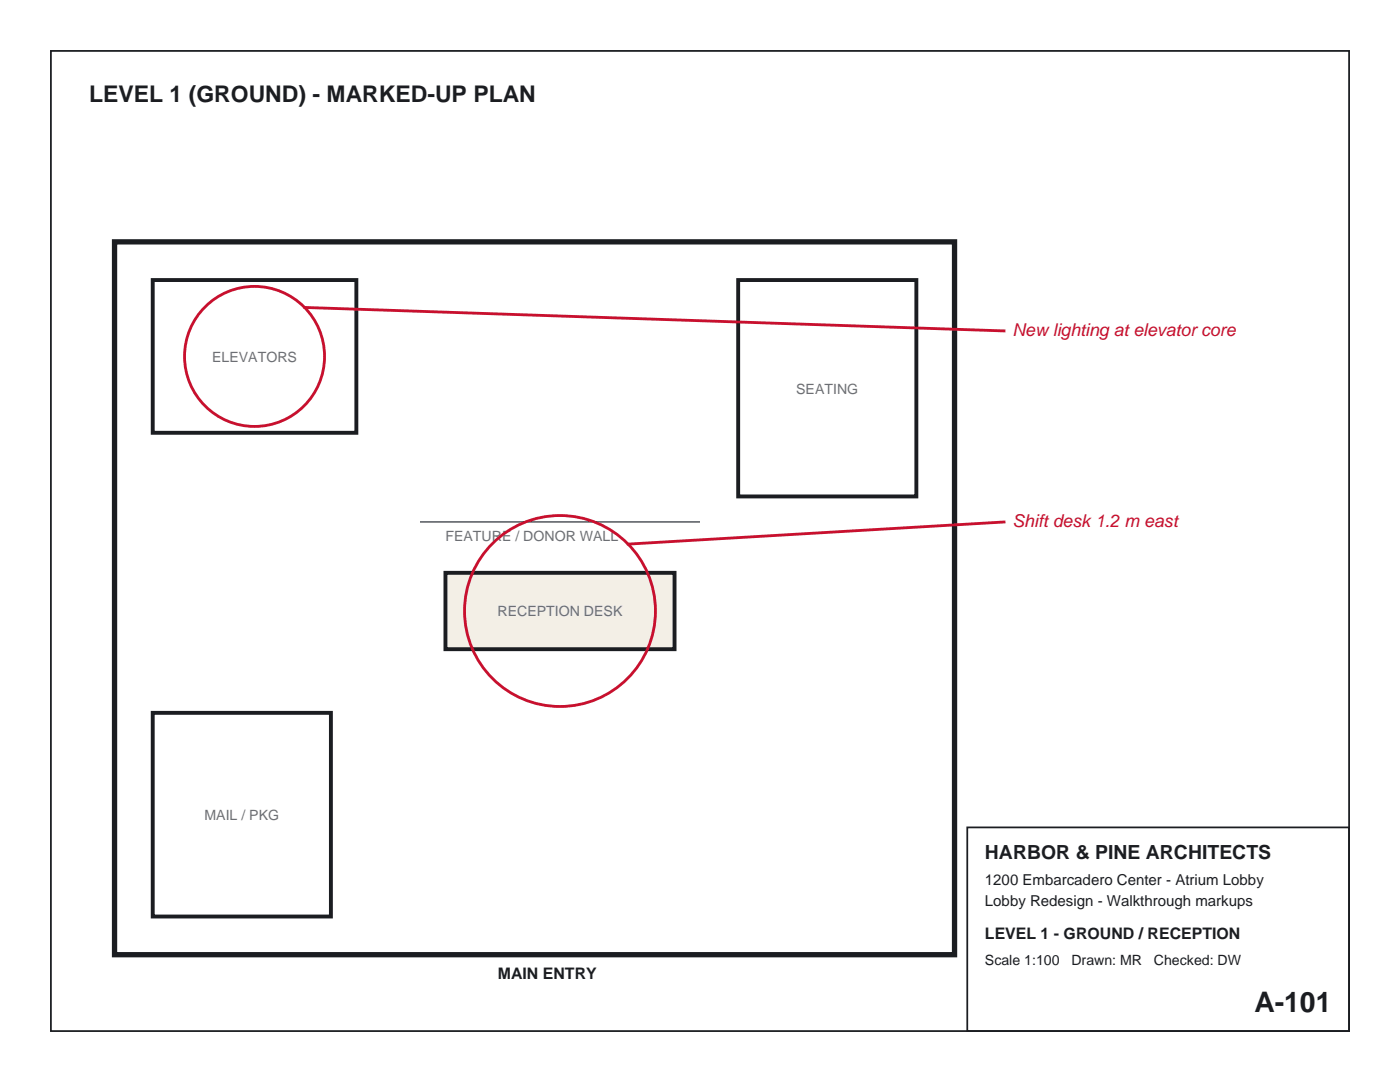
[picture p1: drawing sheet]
<svg xmlns="http://www.w3.org/2000/svg" width="279mm" height="216mm" viewBox="0 0 279 216" stroke-linecap="round" stroke-linejoin="round" font-family="sans-serif">
<defs><g id="words">
<text font-size="5.6" fill="#1b1d21" x="250.3" y="201.9">A-101</text>
<text font-size="4.6" fill="#1b1d21" x="17.8" y="20.3">LEVEL 1 (GROUND) - MARKED-UP PLAN</text>
<text font-size="3.9" fill="#1b1d21" x="196.6" y="171.4">HARBOR &amp; PINE ARCHITECTS</text>
<g font-size="3.5" fill="#c8102e">
<text x="202.1" y="67.1">New lighting at elevator core</text>
<text x="202.1" y="105.2">Shift desk 1.2 m east</text>
</g>
<g font-size="3.2" fill="#1b1d21">
<text x="196.6" y="187.5">LEVEL 1 - GROUND / RECEPTION</text>
<text x="99.3" y="195.4">MAIN ENTRY</text>
</g>
<g font-size="3" fill="#1b1d21">
<text x="196.6" y="176.5">1200 Embarcadero Center - Atrium Lobby</text>
<text x="196.6" y="180.8">Lobby Redesign - Walkthrough markups</text>
</g>
<g font-size="2.8" fill="#6b6f76">
<text x="42.3" y="72.2">ELEVATORS</text>
<text x="158.9" y="78.5">SEATING</text>
<text x="88.9" y="107.9">FEATURE / DONOR WALL</text>
<text x="99.3" y="123">RECEPTION DESK</text>
<text x="40.8" y="163.6">MAIL / PKG</text>
</g>
<g font-size="2.8" fill="#1b1d21">
<text x="196.6" y="192.5">Scale 1:100</text>
<text x="213.8" y="192.5">Drawn: MR</text>
<text x="230.3" y="192.5">Checked: DW</text>
</g>
</g></defs>
<path d="M10.2 10.2h259v195.5h-259zM193 165.1h76.2v40.6h-76.2z" fill="none" stroke="#1b1d21" stroke-width=".35"/>
<path d="M22.9 48.3h167.6v142.2h-167.6z" fill="none" stroke="#1b1d21" stroke-width="1.1" stroke-linecap="butt"/>
<path d="M30.5 55.9h40.6v30.5h-40.6z" fill="none" stroke="#1b1d21" stroke-width=".78" stroke-linecap="butt"/>
<path d="M88.9 114.3h45.7v15.2h-45.7z" fill-rule="evenodd" fill="#f3efe6" stroke="#1b1d21" stroke-width=".78" stroke-linecap="butt"/>
<path d="M147.3 55.9h35.6v43.2h-35.6zM30.5 142.2h35.5v40.7h-35.5z" fill="none" stroke="#1b1d21" stroke-width=".78" stroke-linecap="butt"/>
<path d="M96.5 190.5h25.4" fill="none" stroke="#1b1d21" stroke-width=".35"/>
<path d="M83.8 104.1h55.9" fill="none" stroke="#6b6f76" stroke-width=".35"/>
<g fill="none" stroke="#c8102e" stroke-width=".56">
<path d="M60.6 61.3l140.1 4.7M200.7 104.1l-75.6 4.5"/>
<circle cx="50.8" cy="71.1" r="14"/>
<circle cx="111.8" cy="121.9" r="19.1"/>
</g>
<use href="#words"/>
</svg>
